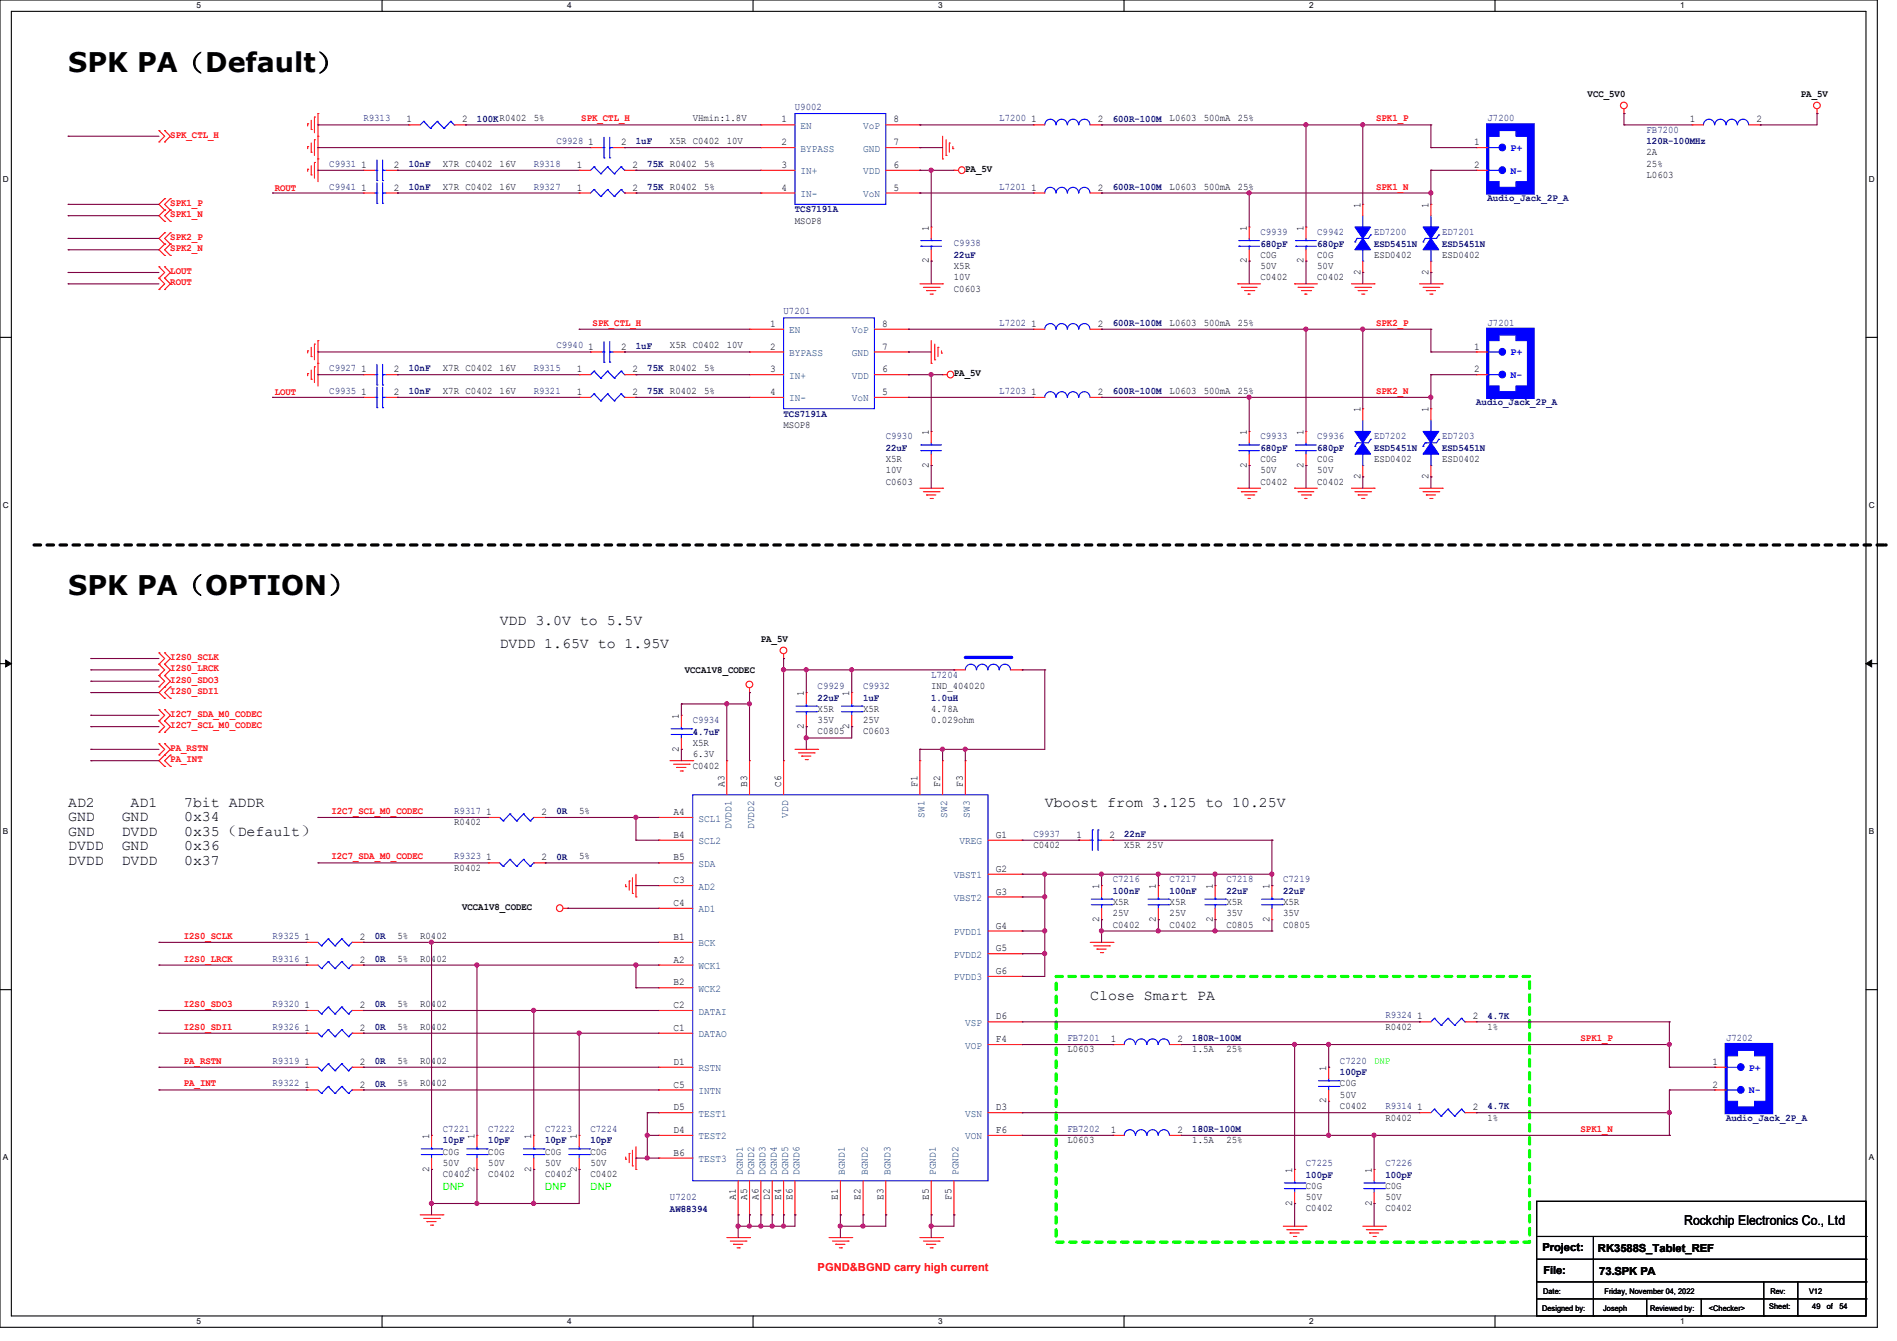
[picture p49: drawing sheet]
<svg xmlns="http://www.w3.org/2000/svg" width="297mm" height="210mm" viewBox="0 0 297 210" stroke-linecap="round" stroke-linejoin="round" font-family="sans-serif">
<defs><g id="words">
<g font-size="4.2">
<text x="10.7" y="11.3">SPK PA（Default）</text>
<text x="10.7" y="93.1">SPK PA（OPTION）</text>
</g>
<g font-size="2.3">
<text x="78.2" y="101.4">DVDD 1.65V to 1.95V</text>
<text x="78.2" y="97.9">VDD 3.0V to 5.5V</text>
<text x="10.7" y="126.3">AD2</text>
<text x="10.7" y="128.6">GND</text>
<text x="10.7" y="130.9">GND</text>
<text x="19" y="128.6">GND</text>
<text x="19" y="130.9">DVDD</text>
<text x="20.4" y="126.3">AD1</text>
<text x="28.8" y="126.3">7bit ADDR</text>
<text x="28.8" y="128.6">0x34</text>
<text x="28.8" y="130.9">0x35（Default）</text>
<text x="163.6" y="126.3">Vboost from 3.125 to 10.25V</text>
<text x="10.7" y="133.2">DVDD</text>
<text x="10.7" y="135.5">DVDD</text>
<text x="19" y="133.2">GND</text>
<text x="19" y="135.5">DVDD</text>
<text x="28.8" y="133.2">0x36</text>
<text x="28.8" y="135.5">0x37</text>
<text x="170.7" y="156.5">Close Smart PA</text>
</g>
<text font-size="2.1" x="263.7" y="191.9">Rockchip Electronics Co., Ltd</text>
<g font-size="1.7">
<text x="241.5" y="196">Project:</text>
<text x="250.2" y="196.1">RK3588S_Tablet_REF</text>
<text x="241.6" y="199.5">File:</text>
<text x="250.4" y="199.7">73.SPK PA</text>
</g>
<text font-size="1.7" fill="#f00" x="128" y="199">PGND&amp;BGND carry high current</text>
<g font-size="1.6" fill="#000080">
<text x="124.4" y="17.2">U9002</text>
<text x="56.9" y="19">R9313</text>
<text x="74.7" y="19.1">100KR0402</text>
<text x="87.1" y="22.6">C9928</text>
<text x="99.6" y="22.6">1uF</text>
<text x="156.5" y="19">L7200</text>
<text x="174.2" y="19.1">600R-100M</text>
<text x="232.9" y="19">J7200</text>
<text x="257.8" y="20.8">FB7200</text>
<text x="257.8" y="22.6">120R-100MHz</text>
<text x="51.6" y="26.1">C9931</text>
<text x="51.6" y="29.7">C9941</text>
<text x="64" y="26.2">10nF</text>
<text x="64" y="29.7">10nF</text>
<text x="83.6" y="29.7">R9327</text>
<text x="83.6" y="26.1">R9318</text>
<text x="101.3" y="29.7">75K R0402</text>
<text x="101.3" y="26.2">75K R0402</text>
<text x="156.5" y="29.7">L7201</text>
<text x="174.2" y="29.7">600R-100M</text>
<text x="124.4" y="33.3">TCS7191A</text>
<text x="232.9" y="31.5">Audio_Jack_2P_A</text>
<text x="149.3" y="38.6">C9938</text>
<text x="149.3" y="40.4">22uF</text>
<text x="197.3" y="36.8">C9939</text>
<text x="197.3" y="38.6">680pF</text>
<text x="206.2" y="36.8">C9942</text>
<text x="206.2" y="38.6">680pF</text>
<text x="215.1" y="36.8">ED7200</text>
<text x="215.1" y="38.6">ESD5451N</text>
<text x="225.8" y="36.8">ED7201</text>
<text x="225.8" y="38.6">ESD5451N</text>
<text x="122.7" y="49.2">U7201</text>
<text x="156.5" y="51">L7202</text>
<text x="174.2" y="51.1">600R-100M</text>
<text x="232.9" y="51">J7201</text>
<text x="51.6" y="58.1">C9927</text>
<text x="64" y="58.2">10nF</text>
<text x="83.6" y="58.1">R9315</text>
<text x="87.1" y="54.6">C9940</text>
<text x="99.6" y="54.6">1uF</text>
<text x="101.3" y="58.2">75K R0402</text>
<text x="51.6" y="61.7">C9935</text>
<text x="64" y="61.7">10nF</text>
<text x="83.6" y="61.7">R9321</text>
<text x="101.3" y="61.7">75K R0402</text>
<text x="122.7" y="65.3">TCS7191A</text>
<text x="156.5" y="61.7">L7203</text>
<text x="174.2" y="61.7">600R-100M</text>
<text x="231.1" y="63.5">Audio_Jack_2P_A</text>
<text x="138.7" y="68.8">C9930</text>
<text x="138.7" y="70.6">22uF</text>
<text x="197.3" y="68.8">C9933</text>
<text x="197.3" y="70.6">680pF</text>
<text x="206.2" y="68.8">C9936</text>
<text x="206.2" y="70.6">680pF</text>
<text x="215.1" y="68.8">ED7202</text>
<text x="215.1" y="70.6">ESD5451N</text>
<text x="225.8" y="68.8">ED7203</text>
<text x="225.8" y="70.6">ESD5451N</text>
<text x="128" y="107.9">C9929</text>
<text x="135.1" y="107.9">C9932</text>
<text x="145.8" y="106.1">L7204</text>
<text x="108.4" y="113.2">C9934</text>
<text x="128" y="109.7">22uF</text>
<text x="135.1" y="109.7">1uF</text>
<text x="145.8" y="109.7">1.0uH</text>
<text x="108.4" y="115.1">4.7uF</text>
<text x="71.1" y="127.5">R9317</text>
<text x="87.1" y="127.5">0R</text>
<text x="161.8" y="131">C9937</text>
<text x="176" y="131.1">22nF</text>
<text x="71.1" y="134.6">R9323</text>
<text x="87.1" y="134.6">0R</text>
<text x="174.2" y="138.1">C7216</text>
<text x="174.2" y="140">100nF</text>
<text x="183.1" y="138.1">C7217</text>
<text x="183.1" y="140">100nF</text>
<text x="192" y="138.1">C7218</text>
<text x="192" y="140">22uF</text>
<text x="200.9" y="138.1">C7219</text>
<text x="200.9" y="140">22uF</text>
<text x="42.7" y="147">R9325</text>
<text x="58.7" y="147.1">0R</text>
<text x="42.7" y="150.6">R9316</text>
<text x="58.7" y="150.6">0R</text>
<text x="42.7" y="157.7">R9320</text>
<text x="42.7" y="161.2">R9326</text>
<text x="58.7" y="157.7">0R</text>
<text x="58.7" y="161.3">0R</text>
<text x="216.9" y="159.5">R9324</text>
<text x="232.9" y="159.5">4.7K</text>
<text x="42.7" y="166.6">R9319</text>
<text x="58.7" y="166.6">0R</text>
<text x="167.1" y="163">FB7201</text>
<text x="186.7" y="163.1">180R-100M</text>
<text x="209.8" y="166.6">C7220</text>
<text x="270.2" y="163">J7202</text>
<text x="42.7" y="170.1">R9322</text>
<text x="58.7" y="170.2">0R</text>
<text x="209.8" y="168.4">100pF</text>
<text x="216.9" y="173.7">R9314</text>
<text x="232.9" y="173.7">4.7K</text>
<text x="69.3" y="177.2">C7221</text>
<text x="69.3" y="179.1">10pF</text>
<text x="76.4" y="177.2">C7222</text>
<text x="76.4" y="179.1">10pF</text>
<text x="85.3" y="177.2">C7223</text>
<text x="85.3" y="179.1">10pF</text>
<text x="92.4" y="177.2">C7224</text>
<text x="92.4" y="179.1">10pF</text>
<text x="167.1" y="177.2">FB7202</text>
<text x="186.7" y="177.3">180R-100M</text>
<text x="270.2" y="175.5">Audio_Jack_2P_A</text>
<text x="204.5" y="182.6">C7225</text>
<text x="204.5" y="184.4">100pF</text>
<text x="216.9" y="182.6">C7226</text>
<text x="216.9" y="184.4">100pF</text>
<text x="104.9" y="187.9">U7202</text>
<text x="104.9" y="189.7">AW88394</text>
</g>
<g font-size="1.6">
<text x="248.6" y="15.2">VCC_5V0</text>
<text x="282" y="15.2">PA_5V</text>
<text x="63.7" y="19.2">1</text>
<text x="72.3" y="19.2">2</text>
<text x="83.6" y="19">5%</text>
<text x="92.1" y="22.7">1</text>
<text x="97.2" y="22.7">2</text>
<text x="104.9" y="22.6">X5R C0402</text>
<text x="108.4" y="19">VHmin:1.8V</text>
<text x="113.8" y="22.6">10V</text>
<text x="122.3" y="19.2">1</text>
<text x="122.3" y="22.7">2</text>
<text x="139.9" y="22.7">7</text>
<text x="139.9" y="19.2">8</text>
<text x="161.4" y="19.2">1</text>
<text x="171.9" y="19.2">2</text>
<text x="183.1" y="19">L0603</text>
<text x="188.5" y="19">500mA</text>
<text x="193.8" y="19">25%</text>
<text x="230.8" y="22.7">1</text>
<text x="264.6" y="19.2">1</text>
<text x="275" y="19.2">2</text>
<text x="56.6" y="26.3">1</text>
<text x="56.6" y="29.8">1</text>
<text x="61.7" y="26.3">2</text>
<text x="61.7" y="29.8">2</text>
<text x="69.3" y="26.1">X7R C0402</text>
<text x="69.3" y="29.7">X7R C0402</text>
<text x="78.2" y="26.1">16V</text>
<text x="78.2" y="29.7">16V</text>
<text x="90.3" y="29.8">1</text>
<text x="90.3" y="26.3">1</text>
<text x="99" y="29.8">2</text>
<text x="99" y="26.3">2</text>
<text x="110.2" y="29.7">5%</text>
<text x="110.2" y="26.1">5%</text>
<text x="122.3" y="26.3">3</text>
<text x="122.3" y="29.8">4</text>
<text x="139.9" y="29.8">5</text>
<text x="139.9" y="26.3">6</text>
<text x="151.1" y="26.9">PA_5V</text>
<text x="161.4" y="29.8">1</text>
<text x="171.9" y="29.8">2</text>
<text x="183.1" y="29.7">L0603</text>
<text x="188.5" y="29.7">500mA</text>
<text x="193.8" y="29.7">25%</text>
<text x="230.8" y="26.3">2</text>
<text x="257.8" y="27.9">L0603</text>
<text x="257.8" y="24.3">2A</text>
<text x="257.8" y="26.1">25%</text>
<text x="124.4" y="35">MSOP8</text>
<text x="213" y="32.6" transform="rotate(-90 213 32.6)">1</text>
<text x="223.6" y="32.6" transform="rotate(-90 223.6 32.6)">1</text>
<text x="145.4" y="41.2" transform="rotate(-90 145.4 41.2)">2</text>
<text x="145.4" y="36.1" transform="rotate(-90 145.4 36.1)">1</text>
<text x="195.2" y="41.2" transform="rotate(-90 195.2 41.2)">2</text>
<text x="195.2" y="36.1" transform="rotate(-90 195.2 36.1)">1</text>
<text x="197.3" y="40.3">C0G</text>
<text x="204.1" y="41.2" transform="rotate(-90 204.1 41.2)">2</text>
<text x="204.1" y="36.1" transform="rotate(-90 204.1 36.1)">1</text>
<text x="206.2" y="40.3">C0G</text>
<text x="215.1" y="40.3">ESD0402</text>
<text x="225.8" y="40.3">ESD0402</text>
<text x="149.3" y="45.7">C0603</text>
<text x="149.3" y="42.1">X5R</text>
<text x="149.3" y="43.9">10V</text>
<text x="197.3" y="43.9">C0402</text>
<text x="197.3" y="42.1">50V</text>
<text x="206.2" y="43.9">C0402</text>
<text x="206.2" y="42.1">50V</text>
<text x="213" y="43" transform="rotate(-90 213 43)">2</text>
<text x="223.6" y="43" transform="rotate(-90 223.6 43)">2</text>
<text x="120.6" y="51.2">1</text>
<text x="138.1" y="51.2">8</text>
<text x="161.4" y="51.2">1</text>
<text x="171.9" y="51.2">2</text>
<text x="183.1" y="51">L0603</text>
<text x="188.5" y="51">500mA</text>
<text x="193.8" y="51">25%</text>
<text x="56.6" y="58.3">1</text>
<text x="61.7" y="58.3">2</text>
<text x="69.3" y="58.1">X7R C0402</text>
<text x="78.2" y="58.1">16V</text>
<text x="90.3" y="58.3">1</text>
<text x="92.1" y="54.7">1</text>
<text x="97.2" y="54.7">2</text>
<text x="99" y="58.3">2</text>
<text x="104.9" y="54.6">X5R C0402</text>
<text x="110.2" y="58.1">5%</text>
<text x="113.8" y="54.6">10V</text>
<text x="120.6" y="54.7">2</text>
<text x="120.6" y="58.3">3</text>
<text x="138.1" y="58.3">6</text>
<text x="138.1" y="54.7">7</text>
<text x="149.3" y="58.9">PA_5V</text>
<text x="230.8" y="54.7">1</text>
<text x="230.8" y="58.3">2</text>
<text x="56.6" y="61.8">1</text>
<text x="61.7" y="61.8">2</text>
<text x="69.3" y="61.7">X7R C0402</text>
<text x="78.2" y="61.7">16V</text>
<text x="90.3" y="61.8">1</text>
<text x="99" y="61.8">2</text>
<text x="110.2" y="61.7">5%</text>
<text x="120.6" y="61.8">4</text>
<text x="138.1" y="61.8">5</text>
<text x="161.4" y="61.8">1</text>
<text x="171.9" y="61.8">2</text>
<text x="183.1" y="61.7">L0603</text>
<text x="188.5" y="61.7">500mA</text>
<text x="193.8" y="61.7">25%</text>
<text x="213" y="64.6" transform="rotate(-90 213 64.6)">1</text>
<text x="223.6" y="64.6" transform="rotate(-90 223.6 64.6)">1</text>
<text x="122.7" y="67">MSOP8</text>
<text x="145.4" y="68.1" transform="rotate(-90 145.4 68.1)">1</text>
<text x="195.2" y="68.1" transform="rotate(-90 195.2 68.1)">1</text>
<text x="204.1" y="68.1" transform="rotate(-90 204.1 68.1)">1</text>
<text x="138.7" y="75.9">C0603</text>
<text x="138.7" y="72.3">X5R</text>
<text x="138.7" y="74.1">10V</text>
<text x="145.4" y="73.2" transform="rotate(-90 145.4 73.2)">2</text>
<text x="195.2" y="73.2" transform="rotate(-90 195.2 73.2)">2</text>
<text x="197.3" y="75.9">C0402</text>
<text x="197.3" y="72.3">C0G</text>
<text x="197.3" y="74.1">50V</text>
<text x="204.1" y="73.2" transform="rotate(-90 204.1 73.2)">2</text>
<text x="206.2" y="75.9">C0402</text>
<text x="206.2" y="72.3">C0G</text>
<text x="206.2" y="74.1">50V</text>
<text x="213" y="75" transform="rotate(-90 213 75)">2</text>
<text x="215.1" y="72.3">ESD0402</text>
<text x="223.6" y="75" transform="rotate(-90 223.6 75)">2</text>
<text x="225.8" y="72.3">ESD0402</text>
<text x="119.1" y="100.5">PA_5V</text>
<text x="107.2" y="105.5">VCCA1V8_CODEC</text>
<text x="145.8" y="107.9">IND_404020</text>
<text x="106.3" y="112.6" transform="rotate(-90 106.3 112.6)">1</text>
<text x="125.9" y="109" transform="rotate(-90 125.9 109)">1</text>
<text x="128" y="111.5">X5R</text>
<text x="128" y="113.2">35V</text>
<text x="133" y="109" transform="rotate(-90 133 109)">1</text>
<text x="135.1" y="111.5">X5R</text>
<text x="135.1" y="113.2">25V</text>
<text x="145.8" y="111.5">4.78A</text>
<text x="145.8" y="113.2">0.029ohm</text>
<text x="106.3" y="117.7" transform="rotate(-90 106.3 117.7)">2</text>
<text x="108.4" y="116.8">X5R</text>
<text x="108.4" y="118.6">6.3V</text>
<text x="125.9" y="114.1" transform="rotate(-90 125.9 114.1)">2</text>
<text x="128" y="115">C0805</text>
<text x="133" y="114.1" transform="rotate(-90 133 114.1)">2</text>
<text x="135.1" y="115">C0603</text>
<text x="108.4" y="120.4">C0402</text>
<text x="113.4" y="123.2" transform="rotate(-90 113.4 123.2)">A3</text>
<text x="117" y="123.2" transform="rotate(-90 117 123.2)">B3</text>
<text x="122.3" y="123.2" transform="rotate(-90 122.3 123.2)">C6</text>
<text x="143.6" y="123.2" transform="rotate(-90 143.6 123.2)">F1</text>
<text x="147.2" y="123.2" transform="rotate(-90 147.2 123.2)">F2</text>
<text x="150.7" y="123.2" transform="rotate(-90 150.7 123.2)">F3</text>
<text x="71.1" y="129.2">R0402</text>
<text x="76.1" y="127.6">1</text>
<text x="84.8" y="127.6">2</text>
<text x="90.7" y="127.5">5%</text>
<text x="105.4" y="127.6">A4</text>
<text x="105.4" y="131.2">B4</text>
<text x="155.9" y="131.2">G1</text>
<text x="168.6" y="131.2">1</text>
<text x="173.7" y="131.2">2</text>
<text x="71.1" y="136.4">R0402</text>
<text x="76.1" y="134.7">1</text>
<text x="84.8" y="134.7">2</text>
<text x="90.7" y="134.6">5%</text>
<text x="105.4" y="134.7">B5</text>
<text x="155.9" y="136.5">G2</text>
<text x="161.8" y="132.8">C0402</text>
<text x="176" y="132.8">X5R 25V</text>
<text x="72.3" y="142.5">VCCA1V8_CODEC</text>
<text x="105.4" y="138.3">C3</text>
<text x="105.4" y="141.9">C4</text>
<text x="155.9" y="140.1">G3</text>
<text x="172.1" y="139.2" transform="rotate(-90 172.1 139.2)">1</text>
<text x="174.2" y="141.7">X5R</text>
<text x="174.2" y="143.5">25V</text>
<text x="181" y="139.2" transform="rotate(-90 181 139.2)">1</text>
<text x="183.1" y="141.7">X5R</text>
<text x="183.1" y="143.5">25V</text>
<text x="189.9" y="139.2" transform="rotate(-90 189.9 139.2)">1</text>
<text x="192" y="141.7">X5R</text>
<text x="192" y="143.5">35V</text>
<text x="198.8" y="139.2" transform="rotate(-90 198.8 139.2)">1</text>
<text x="200.9" y="141.7">X5R</text>
<text x="200.9" y="143.5">35V</text>
<text x="47.7" y="147.2">1</text>
<text x="56.3" y="147.2">2</text>
<text x="62.2" y="147">5%</text>
<text x="65.8" y="147">R0402</text>
<text x="105.4" y="147.2">B1</text>
<text x="155.9" y="145.4">G4</text>
<text x="155.9" y="149">G5</text>
<text x="172.1" y="144.4" transform="rotate(-90 172.1 144.4)">2</text>
<text x="174.2" y="145.2">C0402</text>
<text x="181" y="144.4" transform="rotate(-90 181 144.4)">2</text>
<text x="183.1" y="145.2">C0402</text>
<text x="189.9" y="144.4" transform="rotate(-90 189.9 144.4)">2</text>
<text x="192" y="145.2">C0805</text>
<text x="198.8" y="144.4" transform="rotate(-90 198.8 144.4)">2</text>
<text x="200.9" y="145.2">C0805</text>
<text x="47.7" y="150.7">1</text>
<text x="56.3" y="150.7">2</text>
<text x="62.2" y="150.6">5%</text>
<text x="65.8" y="150.6">R0402</text>
<text x="105.4" y="150.7">A2</text>
<text x="105.4" y="154.3">B2</text>
<text x="155.9" y="152.5">G6</text>
<text x="47.7" y="157.9">1</text>
<text x="47.7" y="161.4">1</text>
<text x="56.3" y="157.9">2</text>
<text x="56.3" y="161.4">2</text>
<text x="62.2" y="157.7">5%</text>
<text x="62.2" y="161.2">5%</text>
<text x="65.8" y="157.7">R0402</text>
<text x="65.8" y="161.2">R0402</text>
<text x="105.4" y="157.9">C2</text>
<text x="105.4" y="161.4">C1</text>
<text x="155.9" y="159.6">D6</text>
<text x="216.9" y="161.2">R0402</text>
<text x="221.9" y="159.6">1</text>
<text x="230.6" y="159.6">2</text>
<text x="232.9" y="161.2">1%</text>
<text x="47.7" y="166.8">1</text>
<text x="56.3" y="166.8">2</text>
<text x="62.2" y="166.6">5%</text>
<text x="65.8" y="166.6">R0402</text>
<text x="105.4" y="166.8">D1</text>
<text x="155.9" y="163.2">F4</text>
<text x="167.1" y="164.8">L0603</text>
<text x="173.9" y="163.2">1</text>
<text x="184.3" y="163.2">2</text>
<text x="186.7" y="164.8">1.5A</text>
<text x="192" y="164.8">25%</text>
<text x="207.6" y="167.7" transform="rotate(-90 207.6 167.7)">1</text>
<text x="268.1" y="166.8">1</text>
<text x="47.7" y="170.3">1</text>
<text x="56.3" y="170.3">2</text>
<text x="62.2" y="170.1">5%</text>
<text x="65.8" y="170.1">R0402</text>
<text x="105.4" y="170.3">C5</text>
<text x="105.4" y="173.9">D5</text>
<text x="155.9" y="173.9">D3</text>
<text x="207.6" y="172.8" transform="rotate(-90 207.6 172.8)">2</text>
<text x="209.8" y="173.7">C0402</text>
<text x="209.8" y="170.1">C0G</text>
<text x="209.8" y="171.9">50V</text>
<text x="221.9" y="173.9">1</text>
<text x="230.6" y="173.9">2</text>
<text x="268.1" y="170.3">2</text>
<text x="67.2" y="178.4" transform="rotate(-90 67.2 178.4)">1</text>
<text x="74.3" y="178.4" transform="rotate(-90 74.3 178.4)">1</text>
<text x="83.2" y="178.4" transform="rotate(-90 83.2 178.4)">1</text>
<text x="90.3" y="178.4" transform="rotate(-90 90.3 178.4)">1</text>
<text x="105.4" y="177.4">D4</text>
<text x="155.9" y="177.4">F6</text>
<text x="167.1" y="179">L0603</text>
<text x="173.9" y="177.4">1</text>
<text x="184.3" y="177.4">2</text>
<text x="186.7" y="179">1.5A</text>
<text x="192" y="179">25%</text>
<text x="216.9" y="175.5">R0402</text>
<text x="232.9" y="175.5">1%</text>
<text x="67.2" y="183.5" transform="rotate(-90 67.2 183.5)">2</text>
<text x="69.3" y="184.4">C0402</text>
<text x="69.3" y="180.8">C0G</text>
<text x="69.3" y="182.6">50V</text>
<text x="74.3" y="183.5" transform="rotate(-90 74.3 183.5)">2</text>
<text x="76.4" y="184.4">C0402</text>
<text x="76.4" y="180.8">C0G</text>
<text x="76.4" y="182.6">50V</text>
<text x="83.2" y="183.5" transform="rotate(-90 83.2 183.5)">2</text>
<text x="85.3" y="184.4">C0402</text>
<text x="85.3" y="180.8">C0G</text>
<text x="85.3" y="182.6">50V</text>
<text x="90.3" y="183.5" transform="rotate(-90 90.3 183.5)">2</text>
<text x="92.4" y="184.4">C0402</text>
<text x="92.4" y="180.8">C0G</text>
<text x="92.4" y="182.6">50V</text>
<text x="105.4" y="181">B6</text>
<text x="202.3" y="183.7" transform="rotate(-90 202.3 183.7)">1</text>
<text x="214.8" y="183.7" transform="rotate(-90 214.8 183.7)">1</text>
<text x="115.2" y="187.9" transform="rotate(-90 115.2 187.9)">A1</text>
<text x="117" y="187.9" transform="rotate(-90 117 187.9)">A5</text>
<text x="118.7" y="187.9" transform="rotate(-90 118.7 187.9)">A6</text>
<text x="120.5" y="187.9" transform="rotate(-90 120.5 187.9)">D2</text>
<text x="122.3" y="187.9" transform="rotate(-90 122.3 187.9)">E4</text>
<text x="124.1" y="187.9" transform="rotate(-90 124.1 187.9)">E6</text>
<text x="131.2" y="187.9" transform="rotate(-90 131.2 187.9)">E1</text>
<text x="134.7" y="187.9" transform="rotate(-90 134.7 187.9)">E2</text>
<text x="138.3" y="187.9" transform="rotate(-90 138.3 187.9)">E3</text>
<text x="145.4" y="187.9" transform="rotate(-90 145.4 187.9)">E5</text>
<text x="149" y="187.9" transform="rotate(-90 149 187.9)">F5</text>
<text x="202.3" y="188.8" transform="rotate(-90 202.3 188.8)">2</text>
<text x="204.5" y="189.7">C0402</text>
<text x="204.5" y="186.1">C0G</text>
<text x="204.5" y="187.9">50V</text>
<text x="214.8" y="188.8" transform="rotate(-90 214.8 188.8)">2</text>
<text x="216.9" y="189.7">C0402</text>
<text x="216.9" y="186.1">C0G</text>
<text x="216.9" y="187.9">50V</text>
</g>
<g font-size="1.6" fill="#f00">
<text x="26.7" y="21.5">SPK_CTL_H</text>
<text x="91" y="19">SPK_CTL_H</text>
<text x="215.5" y="19">SPK1_P</text>
<text x="43" y="29.9">ROUT</text>
<text x="215.5" y="29.7">SPK1_N</text>
<text x="26.7" y="32.2">SPK1_P</text>
<text x="26.7" y="34">SPK1_N</text>
<text x="26.7" y="37.5">SPK2_P</text>
<text x="26.7" y="39.3">SPK2_N</text>
<text x="26.7" y="42.9">LOUT</text>
<text x="26.7" y="44.7">ROUT</text>
<text x="92.8" y="51">SPK_CTL_H</text>
<text x="215.5" y="51">SPK2_P</text>
<text x="43" y="61.9">LOUT</text>
<text x="215.5" y="61.7">SPK2_N</text>
<text x="26.7" y="103.3">I2S0_SCLK</text>
<text x="26.7" y="105.1">I2S0_LRCK</text>
<text x="26.7" y="106.9">I2S0_SDO3</text>
<text x="26.7" y="108.7">I2S0_SDI1</text>
<text x="26.7" y="112.2">I2C7_SDA_M0_CODEC</text>
<text x="26.7" y="114">I2C7_SCL_M0_CODEC</text>
<text x="26.7" y="117.6">PA_RSTN</text>
<text x="26.7" y="119.3">PA_INT</text>
<text x="51.9" y="127.5">I2C7_SCL_M0_CODEC</text>
<text x="51.9" y="134.6">I2C7_SDA_M0_CODEC</text>
<text x="28.8" y="147">I2S0_SCLK</text>
<text x="28.8" y="150.6">I2S0_LRCK</text>
<text x="28.8" y="157.7">I2S0_SDO3</text>
<text x="28.8" y="161.2">I2S0_SDI1</text>
<text x="28.8" y="166.6">PA_RSTN</text>
<text x="247.5" y="163">SPK1_P</text>
<text x="28.8" y="170.1">PA_INT</text>
<text x="247.5" y="177.2">SPK1_N</text>
</g>
<g font-size="1.6" fill="#004080">
<text x="125.3" y="20.2">EN</text>
<text x="125.3" y="23.7">BYPASS</text>
<text x="135.1" y="23.7">GND</text>
<text x="135.1" y="20.2">VoP</text>
<text x="125.3" y="27.3">IN+</text>
<text x="135.1" y="27.3">VDD</text>
<text x="125.3" y="30.9">IN-</text>
<text x="135.1" y="30.9">VoN</text>
<text x="123.6" y="52.2">EN</text>
<text x="133.3" y="52.2">VoP</text>
<text x="123.6" y="55.8">BYPASS</text>
<text x="123.6" y="59.3">IN+</text>
<text x="133.3" y="59.3">VDD</text>
<text x="133.3" y="55.8">GND</text>
<text x="123.6" y="62.9">IN-</text>
<text x="133.3" y="62.9">VoN</text>
<text x="109.3" y="128.7">SCL1</text>
<text x="114.5" y="129.8" transform="rotate(-90 114.5 129.8)">DVDD1</text>
<text x="118.1" y="129.8" transform="rotate(-90 118.1 129.8)">DVDD2</text>
<text x="123.4" y="128" transform="rotate(-90 123.4 128)">VDD</text>
<text x="144.7" y="128" transform="rotate(-90 144.7 128)">SW1</text>
<text x="148.3" y="128" transform="rotate(-90 148.3 128)">SW2</text>
<text x="151.9" y="128" transform="rotate(-90 151.9 128)">SW3</text>
<text x="109.3" y="132.2">SCL2</text>
<text x="109.3" y="135.8">SDA</text>
<text x="149.3" y="137.5">VBST1</text>
<text x="150.2" y="132.2">VREG</text>
<text x="109.3" y="139.3">AD2</text>
<text x="109.3" y="142.9">AD1</text>
<text x="149.3" y="141.1">VBST2</text>
<text x="109.3" y="148.2">BCK</text>
<text x="149.3" y="146.4">PVDD1</text>
<text x="149.3" y="150">PVDD2</text>
<text x="109.3" y="151.8">WCK1</text>
<text x="109.3" y="155.3">WCK2</text>
<text x="149.3" y="153.5">PVDD3</text>
<text x="109.3" y="158.9">DATAI</text>
<text x="151.1" y="160.7">VSP</text>
<text x="109.3" y="162.4">DATAO</text>
<text x="109.3" y="167.8">RSTN</text>
<text x="151.1" y="164.2">VOP</text>
<text x="109.3" y="171.3">INTN</text>
<text x="109.3" y="174.9">TEST1</text>
<text x="109.3" y="178.4">TEST2</text>
<text x="151.1" y="178.4">VON</text>
<text x="151.1" y="174.9">VSN</text>
<text x="109.3" y="182">TEST3</text>
<text x="116.3" y="184" transform="rotate(-90 116.3 184)">DGND1</text>
<text x="118.1" y="184" transform="rotate(-90 118.1 184)">DGND2</text>
<text x="119.8" y="184" transform="rotate(-90 119.8 184)">DGND3</text>
<text x="121.6" y="184" transform="rotate(-90 121.6 184)">DGND4</text>
<text x="123.4" y="184" transform="rotate(-90 123.4 184)">DGND5</text>
<text x="125.2" y="184" transform="rotate(-90 125.2 184)">DGND6</text>
<text x="132.3" y="184" transform="rotate(-90 132.3 184)">BGND1</text>
<text x="135.8" y="184" transform="rotate(-90 135.8 184)">BGND2</text>
<text x="139.4" y="184" transform="rotate(-90 139.4 184)">BGND3</text>
<text x="146.5" y="184" transform="rotate(-90 146.5 184)">PGND1</text>
<text x="150.1" y="184" transform="rotate(-90 150.1 184)">PGND2</text>
</g>
<g font-size="1.6" fill="#00f">
<text x="236.5" y="23.7">P+</text>
<text x="236.5" y="27.2">N-</text>
<text x="236.5" y="55.7">P+</text>
<text x="236.5" y="59.2">N-</text>
<text x="273.8" y="167.7">P+</text>
<text x="273.8" y="171.2">N-</text>
</g>
<g font-size="1.6" fill="#0f0">
<text x="215.1" y="166.6">DNP</text>
<text x="69.3" y="186.4">DNP</text>
<text x="85.3" y="186.4">DNP</text>
<text x="92.5" y="186.4">DNP</text>
</g>
<g font-size="1.3">
<text x="30.8" y="1.3">5</text>
<text x="88.8" y="1.3">4</text>
<text x="146.9" y="1.3">3</text>
<text x="205" y="1.3">2</text>
<text x="263.1" y="1.3">1</text>
<text x=".5" y="28.4">D</text>
<text x="292.6" y="28.4">D</text>
<text x=".5" y="79.5">C</text>
<text x="292.6" y="79.5">C</text>
<text x=".5" y="130.6">B</text>
<text x="292.6" y="130.6">B</text>
<text x=".5" y="181.7">A</text>
<text x="292.6" y="181.7">A</text>
<text x="30.8" y="207.4">5</text>
<text x="88.8" y="207.4">4</text>
<text x="146.9" y="207.4">3</text>
<text x="205" y="207.4">2</text>
<text x="263.1" y="207.4">1</text>
</g>
<g font-size="1.2">
<text x="241.6" y="202.6">Date:</text>
<text x="251.2" y="202.6">Friday, November 04, 2022</text>
<text x="277.2" y="202.6">Rev:</text>
<text x="283.2" y="202.6">V12</text>
<text x="241.4" y="205.3">Designed by:</text>
<text x="251" y="205.3">Joseph</text>
<text x="258.3" y="205.3">Reviewed by:</text>
<text x="267.6" y="205.3">&lt;Checker&gt;</text>
<text x="277" y="205.1">Sheet:</text>
<text x="283.7" y="205.1">49</text>
<text x="286" y="205.1">of</text>
<text x="288" y="205.1">54</text>
</g>
</g></defs>
<path d="M0 0h293.9v207.9h-293.9zM1.8 1.8h290.3v204.3h-290.3z" fill="none" stroke="#000" stroke-width=".17"/>
<g fill="#fff">
<path d="M30.8 .2h.7v1.4h-.7z"/>
<path d="M30.8 206.2h.7v1.4h-.7z"/>
</g>
<path d="M59.8 0v1.8M59.8 206.1v1.8" fill="none" stroke="#000" stroke-width=".17"/>
<g fill="#fff">
<path d="M88.8 .2h.7v1.4h-.7z"/>
<path d="M88.8 206.2h.7v1.4h-.7z"/>
</g>
<path d="M117.9 0v1.8M117.9 206.1v1.8" fill="none" stroke="#000" stroke-width=".17"/>
<g fill="#fff">
<path d="M146.9 .2h.7v1.4h-.7z"/>
<path d="M146.9 206.2h.7v1.4h-.7z"/>
</g>
<path d="M176 0v1.8M176 206.1v1.8" fill="none" stroke="#000" stroke-width=".17"/>
<g fill="#fff">
<path d="M205 .2h.7v1.4h-.7z"/>
<path d="M205 206.2h.7v1.4h-.7z"/>
</g>
<path d="M234.1 0v1.8M234.1 206.1v1.8" fill="none" stroke="#000" stroke-width=".17"/>
<g fill="#fff">
<path d="M263.1 .2h.6v1.4h-.6z"/>
<path d="M263.1 206.2h.6v1.4h-.6z"/>
<path d="M.5 27.3h.9v1.4h-.9z"/>
<path d="M292.6 27.3h.9v1.4h-.9z"/>
<path d="M.5 78.4h.9v1.4h-.9z"/>
<path d="M292.6 78.4h.9v1.4h-.9z"/>
</g>
<path d="M0 52.8h1.8M292.1 52.8h1.8" fill="none" stroke="#000" stroke-width=".17"/>
<g fill="#fff">
<path d="M.5 129.5h.8v1.4h-.8z"/>
<path d="M292.6 129.5h.8v1.4h-.8z"/>
</g>
<path d="M0 103.9h1.8M292.1 103.9h1.8" fill="none" stroke="#000" stroke-width=".17"/>
<path d="M.9 103.4l.9 .5-.9 .5zM292.1 103.9l.9-.5v1z" fill="#000" stroke="#000" stroke-width=".16"/>
<g fill="#fff">
<path d="M.5 180.5h.8v1.4h-.8z"/>
<path d="M292.6 180.5h.8v1.4h-.8z"/>
</g>
<g fill="none" stroke="#000" stroke-width=".17">
<path d="M0 155h1.8M292.1 155h1.8M240.6 188.1h51.5v18h-51.5zM240.6 193.6h51.5M240.6 197.2h51.5M249.5 193.6v12.5M292.1 193.6h.1M292.1 197.2h.1M240.6 200.7h51.5M240.6 203.4h51.5M249.5 206.1h.1M257.8 206.1h.1"/>
<path d="M257.8 203.4v2.7M266.4 206.1h.1M266.4 203.4v2.7M276.1 206.1h.1M276.1 200.7v5.4M281.5 206.1h.1M281.5 200.7v5.4M292.1 200.7h.1M292.1 203.4h.1"/>
</g>
<path d="M5.3 85.3h289.8" fill="none" stroke="#000" stroke-width=".51" stroke-dasharray="1 1"/>
<circle cx="295.1" cy="85.3" r=".25" fill="#000" stroke-dasharray="1 1"/>
<path d="M165.4 152.9h74.1v41.6h-74.1z" fill="none" stroke="#0f0" stroke-width=".51" stroke-dasharray="1 1"/>
<g fill="none" stroke="#f00" stroke-width=".17">
<path d="M48.2 19.4h.1M48.2 19.4v.3M48.7 18.8v1.5M49.2 18.3h.1M49.2 18.3v2.5M49.8 17.8h.1M49.8 17.8v10.6M254.3 17.8h.1M254.3 17.1v.7M284.5 17.8h.1M284.5 17.1v.7M24.9 20.4h.1"/>
<path d="M24.9 22.2h.1M24.9 20.4l.9 .9-.9 .9M25.8 20.4h.1M25.8 22.2h.1M25.8 31.1h.1M25.8 32.9h.1M25.8 34.7h.1M25.8 36.4h.1M25.8 38.2h.1M25.8 20.4l.9 .9-.9 .9M25.8 31.1l-.9 .9 .9 .9M25.8 32.9l-.9 .9 .9 .9"/>
<path d="M25.8 36.4l-.9 .9 .9 .9M25.8 38.2l-.9 .9 .9 .9M26.7 32.9h.1M26.7 31.1h.1M26.7 34.7h.1M26.7 38.2h.1M26.7 36.4h.1M26.7 31.1l-.9 .9 .9 .9M26.7 32.9l-.9 .9 .9 .9M26.7 36.4l-.9 .9 .9 .9M26.7 38.2l-.9 .9 .9 .9M48.2 22.9h.1"/>
<path d="M48.2 26.5h.1M48.2 22.9v.4M48.2 26.5v.3M48.7 20.3h.1M48.7 23.8h.1M48.7 27.4h.1M48.7 22.4v1.4M48.7 26v1.4M49.2 21.9h.1M49.2 25.4h.1M49.2 21.9v2.4M49.2 25.4v2.5"/>
<path d="M49.8 21.3h.1M49.8 24.9h.1M92.5 23.1h.1M92.5 23.1h1.7M96 23.1h1.8M97.8 23.1h.1M147.6 24.9h.1M147.6 21.3v3.6M148.1 24.3h.1M148.1 21.9v2.4M148.6 22.4h.1M148.6 22.4v1.4"/>
<path d="M149.2 23.3h.1M149.2 22.9v.4M149.4 26.7h.1M149.4 26.7h.7M24.9 43.6h.1M24.9 41.8h.1M24.9 45.3h.1M24.9 41.8l.9 .9-.9 .9M24.9 43.6l.9 .8-.9 .9M25.8 43.6h.1M25.8 41.8h.1M25.8 45.3h.1"/>
<path d="M25.8 40h.1M25.8 41.8l.9 .9-.9 .9M25.8 43.6l.9 .8-.9 .9M26.7 40h.1M48.2 54.9h.1M48.2 58.5h.1M48.2 54.9v.4M48.2 58.5v.3M48.7 55.8h.1M48.7 59.4h.1M48.7 54.4v1.4M48.7 58v1.4"/>
<path d="M49.2 53.9h.1M49.2 57.4h.1M49.2 53.9v2.4M49.2 57.4v2.5M49.8 53.3h.1M49.8 56.9h.1M49.8 53.3v7.2M144 44.4h3.6M144.6 45h2.4M145.1 45.5h.1M145.1 45.5h1.4M145.6 46.1h.4"/>
<path d="M145.8 56.9h.1M145.8 53.3v3.6M146 46.1h.1M146.3 56.3h.1M146.3 53.9v2.4M146.9 54.4h.1M146.9 54.4v1.4M147 45h.1M147.4 55.3h.1M147.4 54.9v.4M147.6 44.4h.1M147.6 58.7h.1"/>
<path d="M147.6 58.7h.7M193.8 44.4h.1M193.8 44.4h3.6M194.4 45h.1M194.4 45h2.4M194.9 45.5h1.4M195.4 46.1h.1M195.4 46.1h.3M196.3 45.5h.1M202.7 44.4h.1M202.7 44.4h3.5M203.2 45h.1"/>
<path d="M203.2 45h2.5M203.8 45.5h1.4M204.3 46.1h.1M204.3 46.1h.3M205.2 45.5h.1M211.6 44.4h3.5M212.1 45h2.5M212.6 45.5h.1M212.6 45.5h1.5M213.2 46.1h.3M213.5 46.1h.1M214.6 45h.1"/>
<path d="M215.1 44.4h.1M222.2 44.4h3.6M222.8 45h2.5M223.3 45.5h.1M223.3 45.5h1.4M223.9 46.1h.3M224.2 46.1h.1M225.3 45h.1M225.8 44.4h.1M56.9 62.2h.1M56.9 62.2h1.8M60.5 62.2h1.7"/>
<path d="M62.2 62.2h.1M144 76.5h3.6M144.6 77h2.4M145.1 77.5h.1M145.1 77.5h1.4M145.6 78.1h.4M145.8 67.6h.1M145.8 72.9h.1M145.8 67.6v1.7M145.8 71.1v1.8M146 78.1h.1M147 77h.1"/>
<path d="M147.6 76.5h.1M193.8 76.5h.1M193.8 76.5h3.6M194.4 77h.1M194.4 77h2.4M194.9 77.5h1.4M195.4 78.1h.1M195.4 78.1h.3M196.3 77.5h.1M202.7 76.5h.1M202.7 76.5h3.5M203.2 77h.1"/>
<path d="M203.2 77h2.5M203.8 77.5h1.4M204.3 78.1h.1M204.3 78.1h.3M205.2 77.5h.1M211.6 76.5h3.5M212.1 77h2.5M212.6 77.5h.1M212.6 77.5h1.5M213.2 78.1h.3M213.5 78.1h.1M214.6 77h.1"/>
<path d="M215.1 76.5h.1M222.2 76.5h3.6M222.8 77h2.5M223.3 77.5h.1M223.3 77.5h1.4M223.9 78.1h.3M224.2 78.1h.1M225.3 77h.1M225.8 76.5h.1M24.9 102.2h.1M24.9 104h.1M24.9 105.8h.1"/>
<path d="M24.9 107.6h.1M24.9 111.1h.1M24.9 112.9h.1M24.9 114.7h.1M24.9 116.5h.1M24.9 118.2h.1M24.9 102.2l.9 .9-.9 .9M24.9 104l.9 .9-.9 .9M24.9 105.8l.9 .9-.9 .9M24.9 111.1l.9 .9-.9 .9M24.9 112.9l.9 .9-.9 .9M24.9 116.5l.9 .8-.9 .9"/>
<path d="M25.8 102.2h.1M25.8 104h.1M25.8 105.8h.1M25.8 107.6h.1M25.8 109.3h.1M25.8 111.1h.1M25.8 112.9h.1M25.8 114.7h.1M25.8 116.5h.1M25.8 118.2h.1M25.8 102.2l.9 .9-.9 .9M25.8 104l.9 .9-.9 .9"/>
<path d="M25.8 105.8l.9 .9-1.8 1.8 .9 .8M25.8 111.1l.9 .9-.9 .9M25.8 112.9l.9 .9-.9 .9M25.8 116.5l.9 .8-1.8 1.8 .9 .9M26.7 109.3h.1M26.7 107.6h.1M26.7 118.2h.1M26.7 107.6l-.9 .9 .9 .8M26.7 118.2l-.9 .9 .9 .9M104.9 119.1h3.6M105.5 119.7h2.4M107.9 119.7h.1"/>
<path d="M108.5 119.1h.1M117.3 108.5h.1M117.3 107.7v.8M122.7 103.1h.1M122.7 102.4v.7M124.5 117.3h3.5M125 117.9h2.5M125.5 118.4h.1M125.5 118.4h1.5M126.1 119h.3M126.4 119h.1M127.5 117.9h.1"/>
<path d="M128 117.3h.1M25.8 120h.1M26.7 120h.1M98 138.9h.1M98 138.5v.4M98.5 138h.1M98.5 138v1.4M99 139.9h.1M99 137.5v2.4M99.6 136.9v3.6M106 120.2h.1M106 120.2h1.4"/>
<path d="M106.5 120.7h.3M106.8 120.7h.1M48 158.2h.1M48 158.2h1.8M55.1 158.2h1.8M56.9 158.2h.1M88.2 142.2h.7M88.9 142.2h.1M99.6 140.5h.1M170.7 147.6h3.5M171.2 148.1h2.5M171.7 148.6h.1"/>
<path d="M171.7 148.6h1.5M172.3 149.2h.3M172.6 149.2h.1M173.7 148.1h.1M174.2 147.6h.1M48 170.7h.1M48 170.7h1.8M55.1 170.7h1.8M56.9 170.7h.1M99.6 179.6v3.5M174.2 163.6h.1M174.2 163.6h1.8"/>
<path d="M183.1 163.6h1.8M184.9 163.6h.1M208 167.1h.1M208 172.5h.1M208 167.1v1.8M208 170.7v1.8M65.8 190.2h3.5M66.3 190.8h2.5M66.8 191.3h.1M66.8 191.3h1.5M67.4 191.9h.3M67.7 191.9h.1"/>
<path d="M68.8 190.8h.1M69.3 190.2h.1M98 181.5h.1M98 181.2v.3M98.5 180.6h.1M98.5 180.6v1.5M99 182.6h.1M99 180.1v2.5M99.6 183.1h.1M113.8 193.8h3.5M114.3 194.4h2.5M114.9 194.9h.1"/>
<path d="M114.9 194.9h1.4M115.4 195.4h.3M115.7 195.4h.1M116.8 194.4h.1M117.3 193.8h.1M129.8 193.8h3.5M130.3 194.4h2.5M130.9 194.9h.1M130.9 194.9h1.4M131.4 195.4h.3M131.7 195.4h.1M132.8 194.4h.1"/>
<path d="M133.3 193.8h.1M144 193.8h3.6M144.6 194.4h2.4M145.1 194.9h.1M145.1 194.9h1.4M145.6 195.4h.4M146 195.4h.1M147 194.4h.1M147.6 193.8h.1M200.9 192h3.6M201.5 192.6h2.4M202 193.1h.1"/>
<path d="M202 193.1h1.4M202.5 193.6h.4M202.7 183.1h.1M202.7 188.5h.1M202.7 183.1v1.8M202.7 186.7v1.8M202.9 193.6h.1M203.9 192.6h.1M204.5 192h.1M213.4 192h3.5M213.9 192.6h2.5M214.4 193.1h.1"/>
<path d="M214.4 193.1h1.5M215 193.6h.3M215.3 193.6h.1M216.4 192.6h.1M216.9 192h.1"/>
<circle cx="254.2" cy="16.5" r=".52"/>
<circle cx="284.5" cy="16.5" r=".52"/>
<circle cx="150.6" cy="26.6" r=".52"/>
<circle cx="148.8" cy="58.7" r=".52"/>
<circle cx="117.3" cy="107.2" r=".52"/>
<circle cx="122.7" cy="101.9" r=".52"/>
<circle cx="87.6" cy="142.2" r=".52"/>
</g>
<g fill="none" stroke="#00f" stroke-width=".17">
<path d="M94.2 23.1h.4M94.6 23.1h.1M94.6 24.7h.1M94.6 21.5v3.2M95.5 24.7h.1M95.5 23.1h.1M95.5 23.1h.5M95.5 21.5v3.2M58.7 62.2h.3M59 62.2h.1M59 63.8h.1M59 60.6v3.2"/>
<path d="M59.9 63.8h.1M59.9 62.2h.1M59.9 62.2h.6M59.9 60.6v3.2M144.2 70.6h.1M144.2 69.7h.1M144.2 70.6h3.2M144.2 69.7h3.2M145.8 69.7h.1M145.8 70.6h.1M145.8 69.3v.4M145.8 70.6v.5"/>
<path d="M151.1 104.9a.87 .87 0 0 1 .9-.9 .87 .87 0 0 1 .9 .9M152.9 104.9a.87 .87 0 0 1 .9-.9 .87 .87 0 0 1 .8 .9M154.7 104.9a.87 .87 0 0 1 .9-.9 .87 .87 0 0 1 .8 .9M156.5 104.9a.87 .87 0 0 1 .8-.9 .87 .87 0 0 1 .9 .9M49.8 158.2l.5 .6M50.3 158.8h.1M51.4 157.7h.1M51.4 157.7l-1.1 1.1M51.4 157.7l1.1 1.1M52.5 158.8h.1M53.5 157.7h.1M53.5 157.7l-1 1.1"/>
<path d="M53.5 157.7l1.1 1.1M54.6 158.8h.1M55.1 158.2h.1M55.1 158.2l-.5 .6M49.8 170.7l.5 .5M50.3 171.2h.1M51.4 170.1h.1M51.4 170.1l-1.1 1.1M51.4 170.1l1.1 1.1M52.5 171.2h.1M53.5 170.1h.1M53.5 170.1l-1 1.1"/>
<path d="M53.5 170.1l1.1 1.1M54.6 171.2h.1M55.1 170.7h.1M55.1 170.7l-.5 .5M176 163.6a.87 .87 0 0 1 .9-.9 .87 .87 0 0 1 .9 .9M177.8 163.6a.87 .87 0 0 1 .9-.9 .87 .87 0 0 1 .8 .9M179.6 163.6a.87 .87 0 0 1 .8-.9 .87 .87 0 0 1 .9 .9M181.4 163.6a.87 .87 0 0 1 .8-.9 .87 .87 0 0 1 .9 .9M206.4 170.1h3.2M206.4 169.2h3.2M208 169.2h.1M208 170.1h.1"/>
<path d="M208 168.9v.3M208 170.1v.6M209.6 170.1h.1M209.6 169.2h.1M201.1 186.1h3.2M201.1 185.3h3.2M202.7 185.3h.1M202.7 186.1h.1M202.7 184.9v.4M202.7 186.1v.6M204.3 186.1h.1M204.3 185.3h.1"/>
</g>
<path d="M151.1 103h7.1" fill="none" stroke="#00f" stroke-width=".51"/>
<circle cx="158.2" cy="103" r=".25" fill="#00f"/>
<g fill="none" stroke="#f00" stroke-width=".17">
<path d="M64 19.6h.1M64 19.6h1.8M71.1 19.6h1.8M72.9 19.6h.1M119.1 19.6h.1M119.1 19.6h5.4M138.7 19.6h5.3M144 19.6h.1M161.8 19.6h.1M161.8 19.6h1.8M170.7 19.6h1.8M172.5 19.6h.1"/>
<path d="M264.9 19.6h.1M264.9 19.6h1.8M273.8 19.6h1.8M275.6 19.6h.1M56.9 26.7h.1M56.9 30.2h.1M56.9 26.7h1.8M56.9 30.2h1.8M60.5 26.7h1.7M60.5 30.2h1.7M62.2 26.7h.1M62.2 30.2h.1"/>
<path d="M90.7 30.2h.1M90.7 26.7h.1M90.7 26.7h1.8M90.7 30.2h1.8M97.8 26.7h1.8M97.8 30.2h1.8M99.6 30.2h.1M99.6 26.7h.1M119.1 23.1h.1M119.1 26.7h.1M119.1 30.2h.1M119.1 26.7h5.4"/>
<path d="M119.1 30.2h5.4M119.1 23.1h5.4M138.7 26.7h5.3M138.7 30.2h5.3M138.7 23.1h5.3M144 30.2h.1M144 26.7h.1M144 23.1h.1M145.8 35.6h.1M145.8 35.6v1.7M145.8 39.1v1.8M161.8 30.2h.1"/>
<path d="M161.8 30.2h1.8M170.7 30.2h1.8M172.5 30.2h.1M195.6 35.6h.1M195.6 35.6v1.7M195.6 39.1v1.8M204.5 35.6h.1M204.5 35.6v1.7M204.5 39.1v1.8M213.4 32h.1M213.4 32v1.8M224 32h.1"/>
<path d="M224 32v1.8M231.1 23.1h.1M231.1 26.7h.1M231.1 26.7h1.8M231.1 23.1h1.8M56.9 58.7h.1M56.9 58.7h1.8M60.5 58.7h1.7M62.2 58.7h.1M90.7 58.7h.1M90.7 58.7h1.8M92.5 55.1h.1"/>
<path d="M92.5 55.1h1.7M96 55.1h1.8M97.8 55.1h.1M97.8 58.7h1.8M99.6 58.7h.1M117.3 51.6h.1M117.3 55.1h.1M117.3 58.7h.1M117.3 55.1h5.4M117.3 58.7h5.4M117.3 51.6h5.4M136.9 55.1h5.3"/>
<path d="M136.9 58.7h5.3M136.9 51.6h5.3M142.2 58.7h.1M142.2 55.1h.1M142.2 51.6h.1M145.8 40.9h.1M161.8 51.6h.1M161.8 51.6h1.8M170.7 51.6h1.8M172.5 51.6h.1M195.6 40.9h.1M204.5 40.9h.1"/>
<path d="M213.4 42.7h.1M213.4 40.9v1.8M224 42.7h.1M224 40.9v1.8M231.1 55.1h.1M231.1 58.7h.1M231.1 55.1h1.8M231.1 58.7h1.8M90.7 62.2h.1M90.7 62.2h1.8M97.8 62.2h1.8M99.6 62.2h.1"/>
<path d="M117.3 62.2h.1M117.3 62.2h5.4M136.9 62.2h5.3M142.2 62.2h.1M161.8 62.2h.1M161.8 62.2h1.8M170.7 62.2h1.8M172.5 62.2h.1M195.6 67.6h.1M195.6 72.9h.1M195.6 67.6v1.7M195.6 71.1v1.8"/>
<path d="M204.5 67.6h.1M204.5 72.9h.1M204.5 67.6v1.7M204.5 71.1v1.8M213.4 64h.1M213.4 74.7h.1M213.4 64v1.8M213.4 72.9v1.8M224 64h.1M224 74.7h.1M224 64v1.8M224 72.9v1.8"/>
<path d="M106.7 112h.1M106.7 117.3h.1M106.7 112v1.8M106.7 115.6v1.7M113.8 119.1h.1M113.8 119.1v5.4M117.3 119.1h.1M117.3 119.1v5.4M122.7 119.1h.1M122.7 119.1v5.4M126.2 108.5h.1M126.2 113.8h.1"/>
<path d="M126.2 108.5v1.7M126.2 112v1.8M133.3 108.5h.1M133.3 113.8h.1M133.3 108.5v1.7M133.3 112v1.8M144 119.1h.1M144 119.1v5.4M147.6 119.1h.1M147.6 119.1v5.4M149.4 104.9h.1M149.4 104.9h1.7"/>
<path d="M151.1 119.1h.1M151.1 119.1v5.4M158.2 104.9h1.8M160 104.9h.1M76.5 135.1h.1M76.5 128h.1M76.5 135.1h1.7M76.5 128h1.7M83.6 135.1h1.7M83.6 128h1.7M85.3 135.1h.1M85.3 128h.1"/>
<path d="M103.1 128h.1M103.1 131.6h.1M103.1 135.1h.1M103.1 138.7h.1M103.1 135.1h5.4M103.1 128h5.4M103.1 131.6h5.4M103.1 138.7h5.4M154.7 131.6h5.3M154.7 136.9h5.3M160 131.6h.1M160 136.9h.1"/>
<path d="M168.9 131.6h.1M168.9 131.6h1.8M172.5 138.7h.1M172.5 131.6h1.7M172.5 138.7v1.8M174.2 131.6h.1M181.4 138.7h.1M181.4 138.7v1.8M190.2 138.7h.1M190.2 138.7v1.8M199.1 138.7h.1M199.1 138.7v1.8"/>
<path d="M48 147.6h.1M48 151.1h.1M48 147.6h1.8M48 151.1h1.8M55.1 147.6h1.8M55.1 151.1h1.8M56.9 147.6h.1M56.9 151.1h.1M103.1 142.2h.1M103.1 147.6h.1M103.1 151.1h.1M103.1 154.7h.1"/>
<path d="M103.1 158.2h.1M103.1 147.6h5.4M103.1 142.2h5.4M103.1 151.1h5.4M103.1 154.7h5.4M103.1 158.2h5.4M154.7 140.5h5.3M154.7 145.8h5.3M154.7 149.4h5.3M154.7 152.9h5.3M160 140.5h.1M160 145.8h.1"/>
<path d="M160 149.4h.1M160 152.9h.1M172.5 144h.1M172.5 142.2v1.8M181.4 144h.1M181.4 142.2v1.8M190.2 144h.1M190.2 142.2v1.8M199.1 144h.1M199.1 142.2v1.8M48 161.8h.1M48 167.1h.1"/>
<path d="M48 161.8h1.8M48 167.1h1.8M55.1 161.8h1.8M55.1 167.1h1.8M56.9 161.8h.1M56.9 167.1h.1M67.6 177.8h.1M67.6 177.8v1.8M74.7 177.8h.1M74.7 177.8v1.8M83.6 177.8h.1M83.6 177.8v1.8"/>
<path d="M90.7 177.8h.1M90.7 177.8v1.8M103.1 161.8h.1M103.1 167.1h.1M103.1 170.7h.1M103.1 174.2h.1M103.1 177.8h.1M103.1 161.8h5.4M103.1 174.2h5.4M103.1 167.1h5.4M103.1 170.7h5.4M103.1 177.8h5.4"/>
<path d="M154.7 174.2h5.3M154.7 177.8h5.3M154.7 163.6h5.3M154.7 160h5.3M160 163.6h.1M160 177.8h.1M160 174.2h.1M160 160h.1M174.2 177.8h.1M174.2 177.8h1.8M183.1 177.8h1.8M184.9 177.8h.1"/>
<path d="M222.2 174.2h.1M222.2 160h.1M222.2 174.2h1.8M222.2 160h1.8M229.4 174.2h1.7M229.4 160h1.7M231.1 174.2h.1M231.1 160h.1M268.5 167.1h.1M268.5 170.7h.1M268.5 167.1h1.8M268.5 170.7h1.8"/>
<path d="M67.6 183.1h.1M67.6 181.4v1.7M74.7 183.1h.1M74.7 181.4v1.7M83.6 183.1h.1M83.6 181.4v1.7M90.7 183.1h.1M90.7 181.4v1.7M103.1 181.4h.1M103.1 181.4h5.4M115.6 190.2h.1M115.6 184.9v5.3"/>
<path d="M117.3 190.2h.1M117.3 184.9v5.3M119.1 190.2h.1M119.1 184.9v5.3M120.9 190.2h.1M120.9 184.9v5.3M122.7 190.2h.1M122.7 184.9v5.3M124.5 190.2h.1M124.5 184.9v5.3M131.6 190.2h.1M131.6 184.9v5.3"/>
<path d="M135.1 190.2h.1M135.1 184.9v5.3M138.7 190.2h.1M138.7 184.9v5.3M145.8 190.2h.1M145.8 184.9v5.3M149.4 190.2h.1M149.4 184.9v5.3M215.1 183.1h.1M215.1 188.5h.1M215.1 183.1v1.8M215.1 186.7v1.8"/>
</g>
<g fill="none" stroke="#00f" stroke-width=".17">
<path d="M66.3 19h.1M66.3 19l-.5 .6M66.3 19l1.1 1.1M68.5 19h.1M68.5 19l-1.1 1.1M68.5 19l1 1.1M70.6 19h.1M70.6 19l-1.1 1.1M70.6 19l.5 .6M71.1 19.6h.1M124.5 17.8h14.2v14.2h-14.2zM163.6 19.6a.87 .87 0 0 1 .8-.9 .87 .87 0 0 1 .9 .9"/>
<path d="M165.4 19.6a.87 .87 0 0 1 .8-.9 .87 .87 0 0 1 .9 .9M167.1 19.6a.87 .87 0 0 1 .9-.9 .87 .87 0 0 1 .9 .9M168.9 19.6a.87 .87 0 0 1 .9-.9 .87 .87 0 0 1 .8 .9M266.7 19.6a.87 .87 0 0 1 .9-.9 .87 .87 0 0 1 .8 .9M268.5 19.6a.87 .87 0 0 1 .8-.9 .87 .87 0 0 1 .9 .9M270.3 19.6a.87 .87 0 0 1 .8-.9 .87 .87 0 0 1 .9 .9M272 19.6a.87 .87 0 0 1 .9-.9 .87 .87 0 0 1 .9 .9M58.7 26.7h.3M58.7 30.2h.3M59 26.7h.1M59 28.3h.1M59 30.2h.1"/>
<path d="M59 31.8h.1M59 25.1v3.2M59 28.6v3.2M59.9 28.3h.1M59.9 26.7h.1M59.9 31.8h.1M59.9 30.2h.1M59.9 26.7h.6M59.9 25.1v3.2M59.9 28.6v3.2M59.9 30.2h.6M67.4 20.1h.1"/>
<path d="M69.5 20.1h.1M93 29.7h.1M93 26.1h.1M93 29.7l-.5 .5M93 29.7l1.1 1.1M93 26.1l-.5 .6M93 26.1l1.1 1.1M94.1 30.8h.1M94.1 27.2h.1M95.1 29.7h.1M95.1 26.1h.1M95.1 29.7l-1 1.1"/>
<path d="M95.1 29.7l1.1 1.1M95.1 26.1l-1 1.1M95.1 26.1l1.1 1.1M96.2 30.8h.1M96.2 27.2h.1M97.2 29.7h.1M97.2 26.1h.1M97.2 29.7l-1 1.1M97.2 29.7l.6 .5M97.2 26.1l-1 1.1M97.2 26.1l.6 .6M97.8 30.2h.1"/>
<path d="M97.8 26.7h.1M144.2 38.6h.1M144.2 37.7h.1M144.2 38.6h3.2M144.2 37.7h3.2M145.8 37.7h.1M145.8 38.6h.1M145.8 37.3v.4M145.8 38.6v.5M163.6 30.2a.87 .87 0 0 1 .8-.9 .87 .87 0 0 1 .9 .9M165.4 30.2a.87 .87 0 0 1 .8-.9 .87 .87 0 0 1 .9 .9M167.1 30.2a.87 .87 0 0 1 .9-.9 .87 .87 0 0 1 .9 .9"/>
<path d="M168.9 30.2a.87 .87 0 0 1 .9-.9 .87 .87 0 0 1 .8 .9M194 38.6h.1M194 37.7h.1M194 38.6h3.2M194 37.7h3.2M195.6 37.7h.1M195.6 38.6h.1M195.6 37.3v.4M195.6 38.6v.5M202.9 38.6h.1M202.9 37.7h.1M202.9 38.6h3.2"/>
<path d="M202.9 37.7h3.2M204.5 37.7h.1M204.5 38.6h.1M204.5 37.3v.4M204.5 38.6v.5M212.1 37.9h.1M212.5 37.3h.1M212.5 37.3l-.4 .6M213.4 35.6h.1M213.4 33.8v1.8M213.4 39.1v1.8M214.6 36.8h.1"/>
<path d="M214.6 36.8l-.4 .5h-1.7M222.8 37.9h.1M223.1 37.3h.1M223.1 37.3l-.3 .6M224 35.6h.1M224 33.8v1.8M224 39.1v1.8M225.3 36.8h.1M225.3 36.8l-.4 .5h-1.8M232.9 26.7h1.8M232.9 23.1h1.8M234.7 23.1h.1"/>
<path d="M234.7 26.7h.1M58.7 58.7h.3M59 58.7h.1M59 57.1v3.2M59.9 58.7h.1M59.9 57.1v3.2M59.9 58.7h.6M93 58.1h.1M93 58.1l-.5 .6M93 58.1l1.1 1.1M94.1 59.2h.1M94.2 55.1h.4"/>
<path d="M94.6 55.1h.1M94.6 56.7h.1M94.6 53.5v3.2M95.1 58.1h.1M95.1 58.1l-1 1.1M95.1 58.1l1.1 1.1M95.5 56.7h.1M95.5 55.1h.1M95.5 55.1h.5M95.5 53.5v3.2M96.2 59.2h.1M97.2 58.1h.1"/>
<path d="M97.2 58.1l-1 1.1M97.2 58.1l.6 .6M97.8 58.7h.1M122.7 49.8h14.2v14.2h-14.2zM163.6 51.6a.87 .87 0 0 1 .8-.9 .87 .87 0 0 1 .9 .9M165.4 51.6a.87 .87 0 0 1 .8-.9 .87 .87 0 0 1 .9 .9M167.1 51.6a.87 .87 0 0 1 .9-.9 .87 .87 0 0 1 .9 .9M168.9 51.6a.87 .87 0 0 1 .9-.9 .87 .87 0 0 1 .8 .9M213.4 40.9h.1M224 40.9h.1M232.9 55.1h1.8M232.9 58.7h1.8"/>
<path d="M234.7 55.1h.1M234.7 58.7h.1M59 60.3h.1M59.9 60.3h.1M93 61.7h.1M93 61.7l-.5 .5M93 61.7l1.1 1.1M94.1 62.8h.1M95.1 61.7h.1M95.1 61.7l-1 1.1M95.1 61.7l1.1 1.1M96.2 62.8h.1"/>
<path d="M97.2 61.7h.1M97.2 61.7l-1 1.1M97.2 61.7l.6 .5M97.8 62.2h.1M163.6 62.2a.87 .87 0 0 1 .8-.9 .87 .87 0 0 1 .9 .9M165.4 62.2a.87 .87 0 0 1 .8-.9 .87 .87 0 0 1 .9 .9M167.1 62.2a.87 .87 0 0 1 .9-.9 .87 .87 0 0 1 .9 .9M168.9 62.2a.87 .87 0 0 1 .9-.9 .87 .87 0 0 1 .8 .9M194 70.6h.1M194 69.7h.1M194 70.6h3.2M194 69.7h3.2"/>
<path d="M195.6 69.7h.1M195.6 70.6h.1M195.6 69.3v.4M195.6 70.6v.5M202.9 70.6h.1M202.9 69.7h.1M202.9 70.6h3.2M202.9 69.7h3.2M204.5 69.7h.1M204.5 70.6h.1M204.5 69.3v.4M204.5 70.6v.5"/>
<path d="M212.1 69.9h.1M212.5 69.3h.1M212.5 69.3l-.4 .6M213.4 67.6h.1M213.4 72.9h.1M213.4 65.8v1.8M213.4 71.1v1.8M214.6 68.8h.1M214.6 68.8l-.4 .5h-1.7M222.8 69.9h.1M223.1 69.3h.1M223.1 69.3l-.3 .6"/>
<path d="M224 67.6h.1M224 72.9h.1M224 65.8v1.8M224 71.1v1.8M225.3 68.8h.1M225.3 68.8l-.4 .5h-1.8M105.1 115h3.2M105.1 114.1h3.2M106.7 114.1h.1M106.7 115h.1M106.7 113.8v.3M106.7 115v.6"/>
<path d="M108.3 115h.1M108.3 114.1h.1M124.6 111.5h3.2M124.6 110.6h3.2M126.2 110.6h.1M126.2 111.5h.1M126.2 110.2v.4M126.2 111.5v.5M127.8 111.5h.1M127.8 110.6h.1M131.7 111.5h3.3M131.7 110.6h3.3"/>
<path d="M133.3 110.6h.1M133.3 111.5h.1M133.3 110.2v.4M133.3 111.5v.5M135 111.5h.1M135 110.6h.1M78.2 135.1l.6 .6M78.2 128l.6 .6M78.8 135.7h.1M78.8 128.6h.1M79.8 134.6h.1M79.8 127.5h.1"/>
<path d="M79.8 134.6l-1 1.1M79.8 134.6l1.1 1.1M79.8 127.5l-1 1.1M79.8 127.5l1.1 1.1M80.9 135.7h.1M80.9 128.6h.1M82 134.6h.1M82 127.5h.1M82 134.6l-1.1 1.1M82 134.6l1 1.1M82 127.5l-1.1 1.1M82 127.5l1 1.1"/>
<path d="M83 135.7h.1M83 128.6h.1M83.6 135.1h.1M83.6 128h.1M83.6 135.1l-.6 .6M83.6 128l-.6 .6M108.5 124.5h46.2v60.4h-46.2zM170.7 131.6h.3M171 131.6h.1M171 130h.1M171 130v3.2M171.9 130h.1"/>
<path d="M171.9 131.6h.1M171.9 131.6h.6M171.9 130v3.2M49.8 147.6l.5 .5M49.8 151.1l.5 .6M50.3 148.1h.1M50.3 151.7h.1M51.4 147h.1M51.4 150.6h.1M51.4 147l-1.1 1.1M51.4 147l1.1 1.1M51.4 150.6l-1.1 1.1"/>
<path d="M51.4 150.6l1.1 1.1M52.5 148.1h.1M52.5 151.7h.1M53.5 147h.1M53.5 150.6h.1M53.5 147l-1 1.1M53.5 147l1.1 1.1M53.5 150.6l-1 1.1M53.5 150.6l1.1 1.1M54.6 148.1h.1M54.6 151.7h.1M55.1 147.6h.1"/>
<path d="M55.1 151.1h.1M55.1 147.6l-.5 .5M55.1 151.1l-.5 .6M170.9 141.7h3.2M170.9 140.8h3.2M172.5 140.8h.1M172.5 141.7h.1M172.5 140.5v.3M172.5 141.7v.5M174.1 141.7h.1M174.1 140.8h.1M179.7 141.7h3.3"/>
<path d="M179.7 140.8h3.3M181.4 140.8h.1M181.4 141.7h.1M181.4 140.5v.3M181.4 141.7v.5M183 141.7h.1M183 140.8h.1M188.6 141.7h3.3M188.6 140.8h3.3M190.2 140.8h.1M190.2 141.7h.1M190.2 140.5v.3"/>
<path d="M190.2 141.7v.5M191.9 141.7h.1M191.9 140.8h.1M197.5 141.7h3.2M197.5 140.8h3.2M199.1 140.8h.1M199.1 141.7h.1M199.1 140.5v.3M199.1 141.7v.5M200.7 141.7h.1M200.7 140.8h.1M224.6 159.5h.1"/>
<path d="M224.6 159.5l-.6 .5M224.6 159.5l1 1.1M226.7 159.5h.1M226.7 159.5l-1.1 1.1M226.7 159.5l1.1 1.1M228.8 159.5h.1M228.8 159.5l-1 1.1M228.8 159.5l.6 .5M49.8 161.8l.5 .5M49.8 167.1l.5 .6M50.3 162.3h.1M50.3 167.7h.1"/>
<path d="M51.4 161.2h.1M51.4 166.6h.1M51.4 161.2l-1.1 1.1M51.4 161.2l1.1 1.1M51.4 166.6l-1.1 1.1M51.4 166.6l1.1 1.1M52.5 162.3h.1M52.5 167.7h.1M53.5 161.2h.1M53.5 166.6h.1M53.5 161.2l-1 1.1M53.5 161.2l1.1 1.1"/>
<path d="M53.5 166.6l-1 1.1M53.5 166.6l1.1 1.1M54.6 162.3h.1M54.6 167.7h.1M55.1 161.8h.1M55.1 167.1h.1M55.1 161.8l-.5 .5M55.1 167.1l-.5 .6M66 179.9h3.2M67.6 179.9h.1M67.6 179.6v.3M69.2 179.9h.1"/>
<path d="M73.1 179.9h3.2M74.7 179.9h.1M74.7 179.6v.3M76.3 179.9h.1M82 179.9h3.2M83.6 179.9h.1M83.6 179.6v.3M85.2 179.9h.1M89.1 179.9h3.2M90.7 179.9h.1M90.7 179.6v.3M92.3 179.9h.1"/>
<path d="M176 177.8a.87 .87 0 0 1 .9-.9 .87 .87 0 0 1 .9 .9M177.8 177.8a.87 .87 0 0 1 .9-.9 .87 .87 0 0 1 .8 .9M179.6 177.8a.87 .87 0 0 1 .8-.9 .87 .87 0 0 1 .9 .9M181.4 177.8a.87 .87 0 0 1 .8-.9 .87 .87 0 0 1 .9 .9M224.6 173.7h.1M224.6 173.7l-.6 .5M224.6 173.7l1 1.1M225.6 174.8h.1M225.6 160.6h.1M226.7 173.7h.1M226.7 173.7l-1.1 1.1M226.7 173.7l1.1 1.1"/>
<path d="M227.8 174.8h.1M227.8 160.6h.1M228.8 173.7h.1M228.8 173.7l-1 1.1M228.8 173.7l.6 .5M229.4 174.2h.1M229.4 160h.1M270.3 167.1h1.7M270.3 170.7h1.7M272 167.1h.1M272 170.7h.1M66 180.8h3.2"/>
<path d="M67.6 180.8h.1M67.6 180.8v.6M69.2 180.8h.1M73.1 180.8h3.2M74.7 180.8h.1M74.7 180.8v.6M76.3 180.8h.1M82 180.8h3.2M83.6 180.8h.1M83.6 180.8v.6M85.2 180.8h.1M89.1 180.8h3.2"/>
<path d="M90.7 180.8h.1M90.7 180.8v.6M92.3 180.8h.1M213.5 186.1h3.2M213.5 185.3h3.2M215.1 185.3h.1M215.1 186.1h.1M215.1 184.9v.4M215.1 186.1v.6M216.7 186.1h.1M216.7 185.3h.1"/>
</g>
<path d="M232.9 19.6h7.1v10.6h-7.1zM232.9 51.6h7.1v10.6h-7.1zM270.3 163.6h7.1v10.6h-7.1z" fill="none" stroke="#00f" stroke-width=".51"/>
<g fill="#00f" stroke="#00f" stroke-width=".17">
<path d="M239.1 51.6h.9v10.6h-.9z" fill-rule="evenodd"/>
<path d="M232.9 61.3h7.1v.9h-7.1z" fill-rule="evenodd"/>
<path d="M237.4 52.5h2.6v.8h-2.6z" fill-rule="evenodd"/>
<path d="M232.9 52.5h1.8v.8h-1.8z" fill-rule="evenodd"/>
<path d="M232.9 51.6h7.1v.9h-7.1z" fill-rule="evenodd"/>
<path d="M237.4 60.5h2.6v.8h-2.6z" fill-rule="evenodd"/>
<path d="M232.9 60.5h1.8v.8h-1.8z" fill-rule="evenodd"/>
<path d="M276.5 163.6h.9v10.6h-.9z" fill-rule="evenodd"/>
<path d="M270.3 173.4h7.1v.8h-7.1z" fill-rule="evenodd"/>
<path d="M274.7 164.5h2.7v.9h-2.7z" fill-rule="evenodd"/>
<path d="M270.3 164.5h1.7v.9h-1.7z" fill-rule="evenodd"/>
<path d="M270.3 163.6h7.1v.9h-7.1z" fill-rule="evenodd"/>
<path d="M274.7 172.5h2.7v.9h-2.7z" fill-rule="evenodd"/>
<path d="M270.3 172.5h1.7v.9h-1.7z" fill-rule="evenodd"/>
<path d="M222.8 67.6h2.5l-1.3 1.7z" fill-rule="evenodd"/>
<path d="M224 69.3l1.3 1.8h-2.5z" fill-rule="evenodd"/>
<path d="M222.8 35.6h2.5l-1.3 1.7z" fill-rule="evenodd"/>
<path d="M224 37.3l1.3 1.8h-2.5z" fill-rule="evenodd"/>
<path d="M212.1 67.6h2.5l-1.2 1.7z" fill-rule="evenodd"/>
<path d="M213.4 69.3l1.2 1.8h-2.5z" fill-rule="evenodd"/>
<path d="M239.1 19.6h.9v10.6h-.9z" fill-rule="evenodd"/>
<path d="M232.9 29.3h7.1v.9h-7.1z" fill-rule="evenodd"/>
<path d="M237.4 20.4h2.6v.9h-2.6z" fill-rule="evenodd"/>
<path d="M232.9 20.4h1.8v.9h-1.8z" fill-rule="evenodd"/>
<path d="M232.9 19.6h7.1v.8h-7.1z" fill-rule="evenodd"/>
<path d="M237.4 28.4h2.6v.9h-2.6z" fill-rule="evenodd"/>
<path d="M232.9 28.4h1.8v.9h-1.8z" fill-rule="evenodd"/>
<path d="M212.1 35.6h2.5l-1.2 1.7z" fill-rule="evenodd"/>
<path d="M213.4 37.3l1.2 1.8h-2.5z" fill-rule="evenodd"/>
<circle cx="235.2" cy="55.1" r=".52"/>
<circle cx="235.2" cy="58.7" r=".52"/>
<circle cx="272.5" cy="167.1" r=".52"/>
<circle cx="272.5" cy="170.7" r=".52"/>
<circle cx="235.2" cy="23.1" r=".52"/>
<circle cx="235.2" cy="26.6" r=".52"/>
</g>
<g fill="none" stroke="#800040" stroke-width=".17">
<path d="M49.8 19.6h.1M49.8 19.6h14.2M72.9 19.6h.1M72.9 19.6h46.2M144 19.6h.1M144 19.6h17.8M172.5 19.6h.1M172.5 19.6h51.5M204.5 19.6h.1M204.5 19.6v16M213.4 19.6h.1M213.4 19.6v12.4"/>
<path d="M224 19.6h.1M224 19.6v3.5M254.3 17.8h.1M254.3 19.6h.1M254.3 17.8v1.8M254.3 19.6h10.6M275.6 19.6h.1M284.5 17.8h.1M284.5 17.8v1.8h-8.9M10.7 32h.1M10.7 33.8h.1M10.7 37.3h.1"/>
<path d="M10.7 39.1h.1M10.7 21.3h.1M10.7 32h14.2M10.7 33.8h14.2M10.7 37.3h14.2M10.7 39.1h14.2M10.7 21.3h14.2M42.7 30.2h.1M42.7 30.2h14.2M49.8 23.1h.1M49.8 26.7h.1M49.8 23.1h42.7"/>
<path d="M49.8 26.7h7.1M62.2 26.7h.1M62.2 30.2h.1M62.2 26.7h28.5M62.2 30.2h28.5M97.8 23.1h.1M97.8 23.1h21.3M99.6 26.7h.1M99.6 30.2h.1M99.6 26.7h19.5M99.6 30.2h19.5M144 23.1h.1"/>
<path d="M144 26.7h.1M144 30.2h.1M144 23.1h3.6M144 26.7h5.4M144 30.2h17.8M145.8 26.7h.1M145.8 26.7v8.9M172.5 30.2h.1M172.5 30.2h51.5M195.6 30.2h.1M195.6 30.2v5.4M224 23.1h.1"/>
<path d="M224 26.7h.1M224 30.2h.1M224 26.7v5.3M224 23.1h7.1M224 26.7h7.1M10.7 42.7h.1M10.7 44.4h.1M10.7 42.7h14.2M10.7 44.4h14.2M49.8 55.1h.1M49.8 58.7h.1M49.8 55.1h42.7"/>
<path d="M49.8 58.7h7.1M62.2 58.7h.1M62.2 58.7h28.5M90.7 51.6h.1M90.7 51.6h26.6M97.8 55.1h.1M97.8 55.1h19.5M99.6 58.7h.1M99.6 58.7h17.7M142.2 51.6h.1M142.2 55.1h.1M142.2 58.7h.1"/>
<path d="M142.2 51.6h19.6M142.2 55.1h3.6M142.2 58.7h5.4M145.8 40.9h.1M145.8 58.7h.1M145.8 40.9v3.5M145.8 58.7v8.9M172.5 51.6h.1M172.5 51.6h51.5M195.6 40.9h.1M195.6 40.9v3.5M204.5 40.9h.1"/>
<path d="M204.5 51.6h.1M204.5 40.9v3.5M204.5 51.6v16M213.4 42.7h.1M213.4 51.6h.1M213.4 42.7v1.7M213.4 51.6v12.4M224 42.7h.1M224 51.6h.1M224 55.1h.1M224 58.7h.1M224 42.7v1.7"/>
<path d="M224 51.6v3.5M224 58.7v5.3M224 55.1h7.1M224 58.7h7.1M42.7 62.2h.1M42.7 62.2h14.2M62.2 62.2h.1M62.2 62.2h28.5M99.6 62.2h.1M99.6 62.2h17.7M142.2 62.2h.1M142.2 62.2h19.6"/>
<path d="M145.8 72.9h.1M145.8 72.9v3.6M172.5 62.2h.1M172.5 62.2h51.5M195.6 62.2h.1M195.6 72.9h.1M195.6 62.2v5.4M195.6 72.9v3.6M204.5 72.9h.1M204.5 72.9v3.6M213.4 74.7h.1M213.4 74.7v1.8"/>
<path d="M224 62.2h.1M224 74.7h.1M224 74.7v1.8M14.2 103.1h.1M14.2 104.9h.1M14.2 106.7h.1M14.2 108.5h.1M14.2 112h.1M14.2 113.8h.1M14.2 117.3h.1M14.2 119.1h.1M14.2 103.1h10.7"/>
<path d="M14.2 104.9h10.7M14.2 106.7h10.7M14.2 108.5h10.7M14.2 112h10.7M14.2 113.8h10.7M14.2 117.3h10.7M14.2 119.1h10.7M106.7 110.2h.1M106.7 117.3h.1M106.7 110.2v1.8M106.7 117.3v1.8M106.7 110.2h10.6"/>
<path d="M113.8 110.2h.1M113.8 110.2v8.9M117.3 108.5h.1M117.3 110.2h.1M117.3 108.5v10.6M122.7 103.1h.1M122.7 104.9h.1M122.7 104.9h26.7M122.7 103.1v16M126.2 104.9h.1M126.2 113.8h.1M126.2 115.6h.1"/>
<path d="M126.2 104.9v3.6M126.2 113.8v3.5M133.3 104.9h.1M133.3 113.8h.1M133.3 104.9v3.6M133.3 113.8v1.8h-7.1M144 117.3h.1M144 117.3v1.8M147.6 117.3h.1M147.6 117.3v1.8M149.4 104.9h.1M151.1 117.3h.1"/>
<path d="M151.1 117.3v1.8M160 104.9h.1M160 104.9h3.6M163.6 104.9h.1M163.6 104.9v12.4h-19.6M49.8 128h.1M49.8 135.1h.1M49.8 128h26.7M49.8 135.1h26.7M85.3 128h.1M85.3 135.1h.1M85.3 128h17.8"/>
<path d="M85.3 135.1h17.8M99.6 128h.1M99.6 131.6h.1M99.6 138.7h.1M99.6 128v3.6M99.6 131.6h3.5M99.6 138.7h3.5M160 136.9h.1M160 131.6h8.9M160 136.9h39.1M163.6 136.9h.1M163.6 136.9v16h-3.6"/>
<path d="M168.9 131.6h.1M172.5 136.9h.1M172.5 136.9v1.8M174.2 131.6h24.9M181.4 136.9h.1M181.4 136.9v1.8M190.2 136.9h.1M190.2 136.9v1.8M199.1 131.6h.1M199.1 136.9h.1M199.1 138.7h.1M199.1 131.6v7.1"/>
<path d="M24.9 147.6h.1M24.9 151.1h.1M24.9 158.2h.1M24.9 147.6h23.1M24.9 151.1h23.1M24.9 158.2h23.1M56.9 147.6h.1M56.9 151.1h.1M56.9 158.2h.1M56.9 147.6h46.2M56.9 151.1h46.2M56.9 158.2h46.2"/>
<path d="M67.6 147.6h.1M67.6 147.6v30.2M74.7 151.1h.1M74.7 151.1v26.7M83.6 158.2h.1M83.6 158.2v19.6M88.9 142.2h.1M88.9 142.2h14.2M99.6 151.1h.1M99.6 154.7h.1M99.6 151.1v3.6M99.6 154.7h3.5"/>
<path d="M160 140.5h.1M160 145.8h.1M160 149.4h.1M160 152.9h.1M160 140.5h3.6M160 145.8h3.6M160 149.4h3.6M163.6 140.5h.1M163.6 145.8h.1M163.6 149.4h.1M172.5 144h.1M172.5 145.8h.1"/>
<path d="M172.5 144v3.6M172.5 145.8h26.6M181.4 144h.1M181.4 145.8h.1M181.4 144v1.8M190.2 144h.1M190.2 145.8h.1M190.2 144v1.8M199.1 145.8h.1M199.1 144v1.8M24.9 161.8h.1M24.9 167.1h.1"/>
<path d="M24.9 170.7h.1M24.9 161.8h23.1M24.9 167.1h23.1M24.9 170.7h23.1M56.9 161.8h.1M56.9 167.1h.1M56.9 170.7h.1M56.9 161.8h46.2M56.9 167.1h46.2M56.9 170.7h46.2M90.7 161.8h.1M90.7 161.8v16"/>
<path d="M101.3 174.2h.1M101.3 177.8h.1M101.3 174.2v7.2M101.3 174.2h1.8M101.3 177.8h1.8M160 174.2h.1M160 160h62.2M160 163.6h14.2M160 174.2h62.2M160 177.8h14.2M174.2 163.6h.1M174.2 177.8h.1"/>
<path d="M184.9 163.6h76.5M184.9 177.8h76.5M202.7 163.6h.1M202.7 163.6v19.5M208 163.6h.1M208 167.1h.1M208 177.8h.1M208 163.6v3.5M208 172.5v5.3M215.1 177.8h.1M215.1 177.8v5.3M222.2 160h.1"/>
<path d="M231.1 174.2h.1M231.1 160h30.3M231.1 174.2h30.3M261.4 160h.1M261.4 163.6h.1M261.4 167.1h.1M261.4 170.7h.1M261.4 174.2h.1M261.4 177.8h.1M261.4 160v7.1M261.4 170.7v7.1M261.4 167.1h7.1"/>
<path d="M261.4 170.7h7.1M268.5 167.1h.1M67.6 183.1h.1M67.6 188.5h.1M67.6 183.1v7.1M74.7 183.1h.1M74.7 188.5h.1M74.7 183.1v5.4M83.6 183.1h.1M83.6 188.5h.1M83.6 183.1v5.4M90.7 183.1h.1"/>
<path d="M90.7 183.1v5.4h-23.1M99.6 181.4h.1M99.6 181.4h3.5M101.3 181.4h.1M115.6 190.2h.1M115.6 192h.1M115.6 190.2v3.6M117.3 190.2h.1M117.3 192h.1M117.3 190.2v1.8M119.1 190.2h.1M119.1 192h.1"/>
<path d="M119.1 190.2v1.8M120.9 190.2h.1M120.9 192h.1M120.9 190.2v1.8M122.7 190.2h.1M122.7 192h.1M122.7 190.2v1.8M124.5 190.2h.1M124.5 190.2v1.8h-8.9M131.6 190.2h.1M131.6 192h.1M131.6 190.2v3.6"/>
<path d="M135.1 190.2h.1M135.1 192h.1M135.1 190.2v1.8M138.7 190.2h.1M138.7 190.2v1.8h-7.1M145.8 190.2h.1M145.8 192h.1M145.8 190.2v3.6M149.4 190.2h.1M149.4 190.2v1.8h-3.6M202.7 188.5h.1M202.7 188.5v3.5"/>
<path d="M215.1 188.5h.1M215.1 188.5v3.5"/>
</g>
<g fill="#f0f" stroke="#f0f" stroke-width=".17">
<circle cx="204.4" cy="19.5" r=".32"/>
<circle cx="213.3" cy="19.5" r=".32"/>
<circle cx="145.8" cy="26.6" r=".32"/>
<circle cx="224" cy="30.2" r=".32"/>
<circle cx="195.6" cy="30.2" r=".32"/>
<circle cx="204.4" cy="51.5" r=".32"/>
<circle cx="213.3" cy="51.5" r=".32"/>
<circle cx="145.8" cy="58.7" r=".32"/>
<circle cx="224" cy="62.2" r=".32"/>
<circle cx="195.6" cy="62.2" r=".32"/>
<circle cx="122.7" cy="104.9" r=".32"/>
<circle cx="126.2" cy="104.9" r=".32"/>
<circle cx="133.3" cy="104.9" r=".32"/>
<circle cx="113.8" cy="110.2" r=".32"/>
<circle cx="117.3" cy="110.2" r=".32"/>
<circle cx="126.2" cy="115.5" r=".32"/>
<circle cx="151.1" cy="117.3" r=".32"/>
<circle cx="147.6" cy="117.3" r=".32"/>
<circle cx="99.5" cy="128" r=".32"/>
<circle cx="172.4" cy="136.9" r=".32"/>
<circle cx="163.6" cy="136.9" r=".32"/>
<circle cx="190.2" cy="136.9" r=".32"/>
<circle cx="181.3" cy="136.9" r=".32"/>
<circle cx="199.1" cy="136.9" r=".32"/>
<circle cx="163.6" cy="145.8" r=".32"/>
<circle cx="163.6" cy="140.4" r=".32"/>
<circle cx="172.4" cy="145.8" r=".32"/>
<circle cx="190.2" cy="145.8" r=".32"/>
<circle cx="181.3" cy="145.8" r=".32"/>
<circle cx="67.5" cy="147.6" r=".32"/>
<circle cx="163.6" cy="149.3" r=".32"/>
<circle cx="99.5" cy="151.1" r=".32"/>
<circle cx="74.7" cy="151.1" r=".32"/>
<circle cx="83.5" cy="158.2" r=".32"/>
<circle cx="90.7" cy="161.8" r=".32"/>
<circle cx="202.7" cy="163.6" r=".32"/>
<circle cx="208" cy="163.6" r=".32"/>
<circle cx="261.3" cy="163.6" r=".32"/>
<circle cx="101.3" cy="177.8" r=".32"/>
<circle cx="261.3" cy="174.2" r=".32"/>
<circle cx="208" cy="177.8" r=".32"/>
<circle cx="215.1" cy="177.8" r=".32"/>
<circle cx="101.3" cy="181.3" r=".32"/>
<circle cx="67.5" cy="188.4" r=".32"/>
<circle cx="83.5" cy="188.4" r=".32"/>
<circle cx="74.7" cy="188.4" r=".32"/>
<circle cx="115.5" cy="192" r=".32"/>
<circle cx="117.3" cy="192" r=".32"/>
<circle cx="135.1" cy="192" r=".32"/>
<circle cx="120.9" cy="192" r=".32"/>
<circle cx="119.1" cy="192" r=".32"/>
<circle cx="122.7" cy="192" r=".32"/>
<circle cx="131.6" cy="192" r=".32"/>
<circle cx="145.8" cy="192" r=".32"/>
</g>
<use href="#words"/>
</svg>
